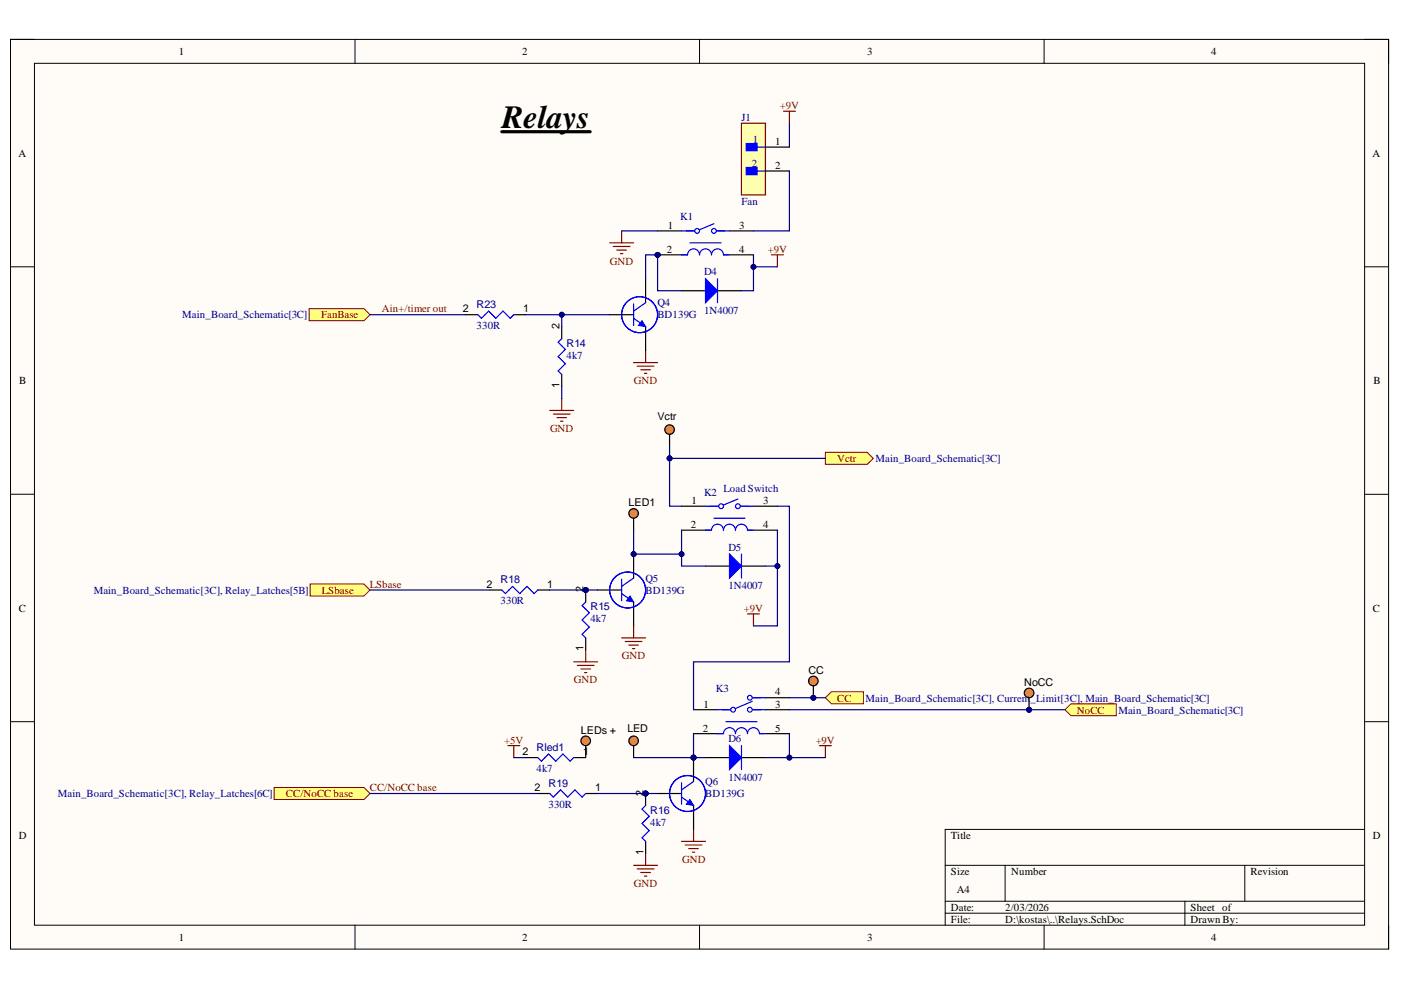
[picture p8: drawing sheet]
<svg xmlns="http://www.w3.org/2000/svg" width="297mm" height="210mm" viewBox="0 0 297 210" stroke-linecap="round" stroke-linejoin="round" font-family="sans-serif">
<defs><g id="words">
<text font-size="6.8" x="106.4" y="27.2">Relays</text>
<g font-size="2.3">
<text x="37.9" y="11.7">1</text>
<text x="110.7" y="11.7">2</text>
<text x="183.9" y="11.7">3</text>
<text x="256.8" y="11.7">4</text>
<text x="3.9" y="33.3">A</text>
<text x="164.3" y="30.8">1</text>
<text x="164.3" y="35.8">2</text>
<text x="291" y="33.3">A</text>
<text x="141.4" y="53.6">2</text>
<text x="141.6" y="48.5">1</text>
<text x="156.7" y="53.6">4</text>
<text x="156.7" y="48.5">3</text>
<text x="98.1" y="66.2">2</text>
<text x="111" y="66.2">1</text>
<text x="118.7" y="69.8" transform="rotate(-90 118.7 69.8)">2</text>
<text x="4.1" y="81.4">B</text>
<text x="118.7" y="82.3" transform="rotate(-90 118.7 82.3)">1</text>
<text x="291.2" y="81.4">B</text>
<text x="139.4" y="89.1">Vctr</text>
<text x="133.3" y="107.4">LED1</text>
<text x="146.6" y="106.9">1</text>
<text x="161.8" y="106.9">3</text>
<text x="146.5" y="111.9">2</text>
<text x="161.8" y="111.9">4</text>
<text x="103.2" y="124.6">2</text>
<text x="116" y="124.6">1</text>
<text x="123.7" y="125.6" transform="rotate(-90 123.7 125.6)">2</text>
<text x="4" y="129.7">C</text>
<text x="291.1" y="129.7">C</text>
<text x="123.7" y="138.1" transform="rotate(-90 123.7 138.1)">1</text>
<text x="171.4" y="142.9">CC</text>
<text x="164.3" y="147.4">4</text>
<text x="217.2" y="145.5">NoCC</text>
<text x="123.1" y="155.6">LEDs +</text>
<text x="133" y="155.1">LED</text>
<text x="149" y="155.1">2</text>
<text x="149.2" y="150">1</text>
<text x="164.3" y="155.1">5</text>
<text x="164.3" y="150">3</text>
<text x="110.8" y="160.2">2</text>
<text x="123.6" y="160.2">1</text>
<text x="113.3" y="167.8">2</text>
<text x="126.2" y="167.8">1</text>
<text x="136.4" y="168.7" transform="rotate(-90 136.4 168.7)">2</text>
<text x="4" y="177.9">D</text>
<text x="201.6" y="177.9">Title</text>
<text x="291.1" y="177.9">D</text>
<text x="136.4" y="181.3" transform="rotate(-90 136.4 181.3)">1</text>
<text x="201.6" y="185.5">Size</text>
<text x="214.4" y="185.5">Number</text>
<text x="265.1" y="185.5">Revision</text>
<text x="202.9" y="189.3">A4</text>
<text x="201.6" y="193.1">Date:</text>
<text x="201.6" y="195.7">File:</text>
<text x="213.1" y="193.1">2/03/2026</text>
<text x="213.1" y="195.7">D:\kostas\..\Relays.SchDoc</text>
<text x="252.4" y="193.1">Sheet of</text>
<text x="252.4" y="195.7">Drawn By:</text>
<text x="37.9" y="199.5">1</text>
<text x="110.7" y="199.5">2</text>
<text x="183.9" y="199.5">3</text>
<text x="256.8" y="199.5">4</text>
</g>
<g font-size="2.3" fill="#800000">
<text x="165.3" y="23.1">+9V</text>
<text x="162.8" y="53.6">+9V</text>
<text x="129.3" y="56.1">GND</text>
<text x="68.1" y="67.5">FanBase</text>
<text x="80.9" y="66.2">Ain+/timer out</text>
<text x="134.4" y="81.4">GND</text>
<text x="116.6" y="91.7">GND</text>
<text x="177.5" y="98">Vctr</text>
<text x="68.2" y="125.9">LSbase</text>
<text x="78.4" y="124.6">LSbase</text>
<text x="157.7" y="129.7">+9V</text>
<text x="131.8" y="139.8">GND</text>
<text x="121.7" y="144.9">GND</text>
<text x="177.5" y="148.8">CC</text>
<text x="228.3" y="151.3">NoCC</text>
<text x="106.9" y="157.6">+5V</text>
<text x="172.9" y="157.6">+9V</text>
<text x="78.4" y="167.8">CC/NoCC base</text>
<text x="60.6" y="169">CC/NoCC base</text>
<text x="144.6" y="183">GND</text>
<text x="134.4" y="188.1">GND</text>
</g>
<g font-size="2.3" fill="#000080">
<text x="157.2" y="25.6">J1</text>
<text x="159.4" y="35.3">2</text>
<text x="159.6" y="30.2">1</text>
<text x="144.2" y="46.7">K1</text>
<text x="157.2" y="43.4">Fan</text>
<text x="149.3" y="58.4">D4</text>
<text x="101.1" y="65.2">R23</text>
<text x="139.4" y="65">Q4</text>
<text x="38.6" y="67.5">Main_Board_Schematic[3C]</text>
<text x="101.1" y="69.8">330R</text>
<text x="139.4" y="67.5">BD139G</text>
<text x="149.3" y="66.5">1N4007</text>
<text x="120.1" y="76.1">4k7</text>
<text x="120.1" y="73.6">R14</text>
<text x="185.6" y="98">Main_Board_Schematic[3C]</text>
<text x="149.3" y="105.1">K2</text>
<text x="153.4" y="104.3">Load Switch</text>
<text x="154.4" y="116.8">D5</text>
<text x="19.9" y="125.9">Main_Board_Schematic[3C], Relay_Latches[5B]</text>
<text x="106.1" y="123.6">R18</text>
<text x="136.8" y="123.3">Q5</text>
<text x="136.8" y="125.9">BD139G</text>
<text x="154.4" y="124.9">1N4007</text>
<text x="106.1" y="128.2">330R</text>
<text x="125.2" y="132">4k7</text>
<text x="125.2" y="129.4">R15</text>
<text x="151.8" y="146.7">K3</text>
<text x="183.5" y="148.8">Main_Board_Schematic[3C], Current</text>
<text x="218.5" y="148.8">_Limit[3C], Main_Board_Schematic[3C]</text>
<text x="237.1" y="151.3">Main_Board_Schematic[3C]</text>
<text x="113.7" y="159.2">Rled1</text>
<text x="154.4" y="157.4">D6</text>
<text x="113.7" y="163.7">4k7</text>
<text x="116.3" y="166.8">R19</text>
<text x="149.5" y="166.5">Q6</text>
<text x="154.4" y="165.5">1N4007</text>
<text x="12.3" y="169">Main_Board_Schematic[3C], Relay_Latches[6C]</text>
<text x="116.3" y="171.3">330R</text>
<text x="137.8" y="172.6">R16</text>
<text x="149.5" y="169">BD139G</text>
<text x="137.8" y="175.1">4k7</text>
</g>
</g></defs>
<path d="M2.2 8.4h292.2v192.8h-292.2z" fill-rule="evenodd" fill="#fffcf8"/>
<path d="M2.2 8.4h292.2v192.8h-292.2z" fill="none" stroke="#000" stroke-width=".21"/>
<path d="M7.3 13.4h282v182.8h-282z" fill-rule="evenodd" fill="#fffcf8"/>
<g fill="none" stroke="#000" stroke-width=".21">
<path d="M2.2 8.3h5.1M7.3 13.4h282v182.8h-282zM75.3 8.3v5.1M148.3 8.3v5.1M221.4 8.4v5M289.3 8.4h5.1v5M2.2 56.6h5.1M289.3 56.6h5.1M2.2 104.8h5.1M289.3 104.8h5.1M2.2 153h5.1M289.3 153h5.1"/>
<path d="M289.3 175.9h-88.9v20.3M75.3 196.2v5M148.3 196.2v5M200.4 183.5h88.9M200.4 191.1h88.9M200.4 193.6h88.9M213.1 183.5v7.6M221.4 196.2v5M251.2 191.1v5.1M263.9 183.5v7.6M294.4 196.2v5"/>
</g>
<path d="M134.3 76.9h5.1M135.1 77.6h3.6M135.9 78.4h2M136.6 79.2h.5M136.9 74.3v2.6" fill="none" stroke="#800000" stroke-width=".25"/>
<path d="M144.5 112.4h5.1M144.5 107.3h5.1M159.7 112.4h5.1M159.7 107.3h5.1M147 155.6h5.1M147 150.5h5.1M162.3 155.6h5.1M162.3 147.9h5.1M162.3 150.5h5.1" fill="none" stroke="#000" stroke-width=".25"/>
<g fill="none" stroke="#00f" stroke-width=".25">
<path d="M149.6 112.4h1.3a1.27 1.27 0 0 1 1.2-1.3 1.27 1.27 0 0 1 1.3 1.3 1.27 1.27 0 0 1 1.3-1.3 1.27 1.27 0 0 1 1.2 1.3 1.27 1.27 0 0 1 1.3-1.3 1.27 1.27 0 0 1 1.3 1.3h1.2M149.6 107.3h2.5M151.4 109.9h6.6M156.4 105.8l-3 1.3M157.2 107.3h2.5M152.1 155.6h1.3a1.27 1.27 0 0 1 1.3-1.3 1.27 1.27 0 0 1 1.2 1.3 1.27 1.27 0 0 1 1.3-1.3 1.27 1.27 0 0 1 1.3 1.3 1.27 1.27 0 0 1 1.2-1.3 1.27 1.27 0 0 1 1.3 1.3h1.3M152.1 150.5h2.6M153.9 153h6.6M159.5 148.7l-3.6 1.5M159.7 147.9h2.6M159.7 150.5h2.6"/>
<circle cx="152.9" cy="107.3" r=".51"/>
<circle cx="156.4" cy="107.3" r=".51"/>
<circle cx="155.4" cy="150.5" r=".51"/>
<circle cx="159" cy="150.5" r=".51"/>
<circle cx="159" cy="147.9" r=".51"/>
</g>
<circle cx="139.4" cy="54" r=".51" fill="#000080"/>
<circle cx="139.4" cy="54" r=".51" fill="none" stroke="#000080" stroke-width=".21"/>
<path d="M139.4 54h5.1M154.7 54h5" fill="none" stroke="#000" stroke-width=".25"/>
<circle cx="139.4" cy="54" r=".51" fill="#000080"/>
<circle cx="139.4" cy="54" r=".51" fill="none" stroke="#000080" stroke-width=".21"/>
<path d="M139.4 49h5.1M154.7 49h5M144.5 61.6h5.1M152.1 61.6h5.1" fill="none" stroke="#000" stroke-width=".25"/>
<g fill="none" stroke="#00f" stroke-width=".25">
<path d="M144.5 54h1.3a1.27 1.27 0 0 1 1.2-1.2 1.27 1.27 0 0 1 1.3 1.2 1.27 1.27 0 0 1 1.3-1.2 1.27 1.27 0 0 1 1.3 1.2 1.27 1.27 0 0 1 1.2-1.2 1.27 1.27 0 0 1 1.3 1.2h1.3M144.5 49h2.5M146.3 51.5h6.6M151.4 47.4l-3.1 1.3M152.1 49h2.6"/>
<circle cx="147.8" cy="49" r=".51"/>
<circle cx="151.4" cy="49" r=".51"/>
</g>
<path d="M149.6 59.1l2.5 2.5-2.5 2.6z" fill="#00f"/>
<path d="M149.6 59.1l2.5 2.5-2.5 2.6zM152.1 59.1v5.1" fill="none" stroke="#00f" stroke-width=".25"/>
<path d="M149.6 120h5.1M157.2 120h5.1" fill="none" stroke="#000" stroke-width=".25"/>
<path d="M154.7 117.5l2.5 2.5-2.5 2.6z" fill="#00f"/>
<path d="M154.7 117.5l2.5 2.5-2.5 2.6zM157.2 117.5v5.1" fill="none" stroke="#00f" stroke-width=".25"/>
<path d="M149.6 160.6h5.1M157.2 160.6h5.1" fill="none" stroke="#000" stroke-width=".25"/>
<path d="M154.7 158.1l2.5 2.5-2.5 2.6z" fill="#00f"/>
<path d="M154.7 158.1l2.5 2.5-2.5 2.6zM157.2 158.1v5.1" fill="none" stroke="#00f" stroke-width=".25"/>
<path d="M129.3 51.5h5M130 52.3h3.6M130.8 53h2M131.5 53.8h.6M131.8 49v2.5M163.6 54h2.5M164.8 54v2.6" fill="none" stroke="#800000" stroke-width=".25"/>
<path d="M157.2 26.1h5.1v15.2h-5.1z" fill-rule="evenodd" fill="#ffffb0"/>
<path d="M157.2 26.1h5.1v15.2h-5.1z" fill="none" stroke="#800000" stroke-width=".25"/>
<path d="M158.2 30.4h2.3v1.6h-2.3z" fill-rule="evenodd" fill="#00f"/>
<path d="M158.2 30.4h2.3v1.6h-2.3zM160.5 31.2h1.8" fill="none" stroke="#00f" stroke-width=".25"/>
<path d="M158.2 35.5h2.3v1.5h-2.3z" fill-rule="evenodd" fill="#00f"/>
<path d="M158.2 35.5h2.3v1.5h-2.3zM160.5 36.3h1.8M119.1 71.8l-.8 .8 1.6 1.5-1.6 1.5 1.6 1.5-1.6 1.6 .8 .7" fill="none" stroke="#00f" stroke-width=".25"/>
<path d="M162.3 31.2h5.1M162.3 36.3h5.1M119.1 69.3v2.5M119.1 79.4v2.6" fill="none" stroke="#000" stroke-width=".25"/>
<g fill="none" stroke="#800000" stroke-width=".25">
<path d="M166.1 23.6h2.5M167.4 23.6v2.5M116.6 87h5M117.3 87.8h3.6M118.1 88.5h2M118.8 89.3h.5M119.1 84.5v2.5M144.5 178.4h5.1M145.3 179.2h3.5M146 179.9h2.1M147 175.9v2.5M134.3 183.5h5.1"/>
<path d="M135.1 184.2h3.6M135.9 185h2M136.6 185.8h.5M136.9 180.9v2.6M146.8 180.7h.5"/>
</g>
<circle cx="136.9" cy="168.2" r=".51" fill="#000080"/>
<circle cx="136.9" cy="168.2" r=".51" fill="none" stroke="#000080" stroke-width=".21"/>
<path d="M136.9 168.2v2.6" fill="none" stroke="#000" stroke-width=".25"/>
<circle cx="136.9" cy="168.2" r=".51" fill="#000080"/>
<circle cx="136.9" cy="168.2" r=".51" fill="none" stroke="#000080" stroke-width=".21"/>
<path d="M136.9 178.4v2.5" fill="none" stroke="#000" stroke-width=".25"/>
<path d="M136.9 170.8l-.8 .7 1.5 1.6-1.5 1.5 1.5 1.5-1.5 1.5 .8 .8" fill="none" stroke="#00f" stroke-width=".25"/>
<path d="M124.2 137.8v2.5M131.8 135.2h5.1M132.6 136h3.5M133.3 136.8h2.1M134.1 137.5h.5M134.3 132.7v2.5M121.6 140.3h5.1M122.4 141.1h3.6M123.2 141.8h2M123.9 142.6h.5" fill="none" stroke="#800000" stroke-width=".25"/>
<circle cx="124.2" cy="125.1" r=".51" fill="#000080"/>
<circle cx="124.2" cy="125.1" r=".51" fill="none" stroke="#000080" stroke-width=".21"/>
<path d="M124.2 125.1v2.5" fill="none" stroke="#000" stroke-width=".25"/>
<circle cx="124.2" cy="125.1" r=".51" fill="#000080"/>
<circle cx="124.2" cy="125.1" r=".51" fill="none" stroke="#000080" stroke-width=".21"/>
<path d="M124.2 135.2v2.6" fill="none" stroke="#000" stroke-width=".25"/>
<path d="M124.2 127.6l-.8 .8 1.5 1.5-1.5 1.5 1.5 1.6-1.5 1.5 .8 .7" fill="none" stroke="#00f" stroke-width=".25"/>
<circle cx="172.4" cy="147.9" r=".51" fill="#000080"/>
<circle cx="172.4" cy="147.9" r=".51" fill="none" stroke="#000080" stroke-width=".21"/>
<circle cx="172.4" cy="144.4" r="1.01" fill="#fd8300"/>
<g fill="none" stroke="#000" stroke-width=".25">
<path d="M172.4 145.4v2.5"/>
<circle cx="172.4" cy="144.4" r="1.01"/>
</g>
<circle cx="172.4" cy="147.9" r=".51" fill="#000080"/>
<circle cx="172.4" cy="147.9" r=".51" fill="none" stroke="#000080" stroke-width=".21"/>
<circle cx="218.2" cy="150.5" r=".51" fill="#000080"/>
<circle cx="218.2" cy="150.5" r=".51" fill="none" stroke="#000080" stroke-width=".21"/>
<circle cx="218.2" cy="146.9" r="1.02" fill="#fd8300"/>
<g fill="none" stroke="#000" stroke-width=".25">
<path d="M218.2 147.9v2.6"/>
<circle cx="218.2" cy="146.9" r="1.02"/>
</g>
<circle cx="218.2" cy="150.5" r=".51" fill="#000080"/>
<circle cx="218.2" cy="150.5" r=".51" fill="none" stroke="#000080" stroke-width=".21"/>
<circle cx="142" cy="91.1" r="1.01" fill="#fd8300"/>
<g fill="none" stroke="#000" stroke-width=".25">
<path d="M142 92.1v2.5"/>
<circle cx="142" cy="91.1" r="1.01"/>
</g>
<path d="M158.5 130.2h2.5M159.7 130.2v2.5M173.7 158.1h2.6M175 158.1v2.5" fill="none" stroke="#800000" stroke-width=".25"/>
<circle cx="134.3" cy="157.1" r="1.02" fill="#fd8300"/>
<g fill="none" stroke="#000" stroke-width=".25">
<path d="M134.3 158.1v2.5"/>
<circle cx="134.3" cy="157.1" r="1.02"/>
</g>
<circle cx="134.3" cy="108.9" r="1.01" fill="#fd8300"/>
<g fill="none" stroke="#000" stroke-width=".25">
<path d="M134.3 109.9v2.5"/>
<circle cx="134.3" cy="108.9" r="1.01"/>
</g>
<circle cx="124.2" cy="157.1" r="1.02" fill="#fd8300"/>
<g fill="none" stroke="#000" stroke-width=".25">
<path d="M124.2 158.1v2.5h-2.6M111.5 160.6h2.5"/>
<circle cx="124.2" cy="157.1" r="1.02"/>
</g>
<path d="M107.7 158.1h2.5M108.9 158.1v2.5" fill="none" stroke="#800000" stroke-width=".25"/>
<path d="M114 160.6l.8 .8 1.5-1.5 1.5 1.5 1.5-1.5 1.6 1.5 .7-.8" fill="none" stroke="#00f" stroke-width=".25"/>
<path d="M106.4 27.9h18.7" fill="none" stroke="#000" stroke-width=".68"/>
<path d="M58.1 167h19.1l1.2 1.2-1.2 1.3h-19.1z" fill-rule="evenodd" fill="#ffff80"/>
<path d="M58.1 167h19.1l1.2 1.2-1.2 1.3h-19.1z" fill="none" stroke="#800000" stroke-width=".21"/>
<path d="M65.7 123.8h11.5l1.2 1.3-1.2 1.3h-11.5z" fill-rule="evenodd" fill="#ffff80"/>
<path d="M65.7 123.8h11.5l1.2 1.3-1.2 1.3h-11.5z" fill="none" stroke="#800000" stroke-width=".21"/>
<path d="M65.5 65.5h11.7l1.2 1.2-1.2 1.3h-11.7z" fill-rule="evenodd" fill="#ffff80"/>
<path d="M65.5 65.5h11.7l1.2 1.2-1.2 1.3h-11.7z" fill="none" stroke="#800000" stroke-width=".21"/>
<path d="M136.9 59.1v5.1M98.8 66.7h2.5M108.9 66.7h2.6M129.3 66.7h5M136.9 69.3v5M103.9 125.1h2.5M114 125.1h2.6M114 168.2h2.6M124.2 168.2h2.5" fill="none" stroke="#000" stroke-width=".25"/>
<path d="M101.3 66.7l.8 .8 1.5-1.5 1.5 1.5 1.5-1.5 1.6 1.5 .7-.8M134.3 67.5l2.6 1.8M134.3 64.4v4.6M136.9 64.2l-2.6 1.8M106.4 125.1l.8 .8 1.5-1.6 1.5 1.6 1.5-1.6 1.6 1.6 .7-.8M116.6 168.2l.7 .8 1.5-1.5 1.6 1.5 1.5-1.5 1.5 1.5 .8-.8" fill="none" stroke="#00f" stroke-width=".25"/>
<path d="M136.1 68l.8 1.3-1.5-.3z" fill="#00f"/>
<path d="M136.1 68l.8 1.3-1.5-.3z" fill="none" stroke="#00f" stroke-width=".21"/>
<circle cx="135.6" cy="66.7" r="3.8" fill="none" stroke="#00f" stroke-width=".25"/>
<circle cx="134.3" cy="117.5" r=".51" fill="#000080"/>
<circle cx="134.3" cy="117.5" r=".51" fill="none" stroke="#000080" stroke-width=".21"/>
<path d="M134.3 117.5v5.1M126.7 125.1h5.1M134.3 127.6v5.1" fill="none" stroke="#000" stroke-width=".25"/>
<circle cx="134.3" cy="117.5" r=".51" fill="#000080"/>
<circle cx="134.3" cy="117.5" r=".51" fill="none" stroke="#000080" stroke-width=".21"/>
<path d="M131.8 125.9l2.5 1.7M131.8 122.8v4.6M134.3 122.6l-2.5 1.7" fill="none" stroke="#00f" stroke-width=".25"/>
<path d="M133.6 126.4l.7 1.2-1.5-.2z" fill="#00f"/>
<path d="M133.6 126.4l.7 1.2-1.5-.2z" fill="none" stroke="#00f" stroke-width=".21"/>
<circle cx="133.1" cy="125.1" r="3.8" fill="none" stroke="#00f" stroke-width=".25"/>
<circle cx="147" cy="160.6" r=".51" fill="#000080"/>
<circle cx="147" cy="160.6" r=".51" fill="none" stroke="#000080" stroke-width=".21"/>
<path d="M139.4 168.2h5.1M147 160.6v5.1M147 170.8v5.1" fill="none" stroke="#000" stroke-width=".25"/>
<circle cx="147" cy="160.6" r=".51" fill="#000080"/>
<circle cx="147" cy="160.6" r=".51" fill="none" stroke="#000080" stroke-width=".21"/>
<path d="M144.5 169l2.5 1.8M144.5 166v4.5M147 165.7l-2.5 1.8" fill="none" stroke="#00f" stroke-width=".25"/>
<path d="M146.3 169.5l.7 1.3-1.5-.3z" fill="#00f"/>
<path d="M146.3 169.5l.7 1.3-1.5-.3z" fill="none" stroke="#00f" stroke-width=".21"/>
<circle cx="145.8" cy="168.2" r="3.8" fill="none" stroke="#00f" stroke-width=".25"/>
<path d="M175 147.9l1.3-1.2h6.8v2.5h-6.8z" fill-rule="evenodd" fill="#ffff80"/>
<path d="M175 147.9l1.3-1.2h6.8v2.5h-6.8z" fill="none" stroke="#800000" stroke-width=".21"/>
<path d="M225.8 150.5l1.3-1.3h9.6v2.5h-9.6z" fill-rule="evenodd" fill="#ffff80"/>
<path d="M225.8 150.5l1.3-1.3h9.6v2.5h-9.6z" fill="none" stroke="#800000" stroke-width=".21"/>
<path d="M175 95.9h8.9l1.3 1.3-1.3 1.3h-8.9z" fill-rule="evenodd" fill="#ffff80"/>
<path d="M175 95.9h8.9l1.3 1.3-1.3 1.3h-8.9z" fill="none" stroke="#800000" stroke-width=".21"/>
<path d="M139.4 54h-2.5v5.1" fill="none" stroke="#000080" stroke-width=".25"/>
<circle cx="139.4" cy="54" r=".51" fill="#000080"/>
<circle cx="139.4" cy="54" r=".51" fill="none" stroke="#000080" stroke-width=".21"/>
<path d="M139.4 54v7.6h5.1" fill="none" stroke="#000080" stroke-width=".25"/>
<circle cx="139.4" cy="54" r=".51" fill="#000080"/>
<circle cx="139.4" cy="54" r=".51" fill="none" stroke="#000080" stroke-width=".21"/>
<path d="M159.7 54v7.6h-2.5" fill="none" stroke="#000080" stroke-width=".25"/>
<circle cx="159.7" cy="56.6" r=".51" fill="#000080"/>
<circle cx="159.7" cy="56.6" r=".51" fill="none" stroke="#000080" stroke-width=".21"/>
<path d="M159.7 56.6h5.1" fill="none" stroke="#000080" stroke-width=".25"/>
<circle cx="159.7" cy="56.6" r=".51" fill="#000080"/>
<circle cx="159.7" cy="56.6" r=".51" fill="none" stroke="#000080" stroke-width=".21"/>
<path d="M167.4 36.3v12.7h-7.7M167.4 26.1v5.1M131.8 49h7.6M167.4 155.6v5h-5.1" fill="none" stroke="#000080" stroke-width=".25"/>
<circle cx="167.4" cy="160.6" r=".51" fill="#000080"/>
<circle cx="167.4" cy="160.6" r=".51" fill="none" stroke="#000080" stroke-width=".21"/>
<path d="M147 155.6v5h2.6" fill="none" stroke="#000080" stroke-width=".25"/>
<circle cx="147" cy="160.6" r=".51" fill="#000080"/>
<circle cx="147" cy="160.6" r=".51" fill="none" stroke="#000080" stroke-width=".21"/>
<path d="M167.4 147.9h7.6" fill="none" stroke="#000080" stroke-width=".25"/>
<circle cx="172.4" cy="147.9" r=".51" fill="#000080"/>
<circle cx="172.4" cy="147.9" r=".51" fill="none" stroke="#000080" stroke-width=".21"/>
<path d="M167.4 150.5h58.4" fill="none" stroke="#000080" stroke-width=".25"/>
<circle cx="218.2" cy="150.5" r=".51" fill="#000080"/>
<circle cx="218.2" cy="150.5" r=".51" fill="none" stroke="#000080" stroke-width=".21"/>
<path d="M164.8 107.3h2.6v33h-20.4v10.2M167.4 160.6h7.6" fill="none" stroke="#000080" stroke-width=".25"/>
<circle cx="167.4" cy="160.6" r=".51" fill="#000080"/>
<circle cx="167.4" cy="160.6" r=".51" fill="none" stroke="#000080" stroke-width=".21"/>
<path d="M134.3 160.6h12.7" fill="none" stroke="#000080" stroke-width=".25"/>
<circle cx="147" cy="160.6" r=".51" fill="#000080"/>
<circle cx="147" cy="160.6" r=".51" fill="none" stroke="#000080" stroke-width=".21"/>
<path d="M142 97.2v10.1h2.5M108.9 160.6h2.6" fill="none" stroke="#000080" stroke-width=".25"/>
<circle cx="142" cy="97.2" r=".51" fill="#000080"/>
<circle cx="142" cy="97.2" r=".51" fill="none" stroke="#000080" stroke-width=".21"/>
<path d="M144.5 112.4v5.1" fill="none" stroke="#000080" stroke-width=".25"/>
<circle cx="144.5" cy="117.5" r=".51" fill="#000080"/>
<circle cx="144.5" cy="117.5" r=".51" fill="none" stroke="#000080" stroke-width=".21"/>
<path d="M162.3 120h2.5" fill="none" stroke="#000080" stroke-width=".25"/>
<circle cx="164.8" cy="120" r=".51" fill="#000080"/>
<circle cx="164.8" cy="120" r=".51" fill="none" stroke="#000080" stroke-width=".21"/>
<path d="M164.8 112.4v20.3h-5.1" fill="none" stroke="#000080" stroke-width=".25"/>
<circle cx="164.8" cy="120" r=".51" fill="#000080"/>
<circle cx="164.8" cy="120" r=".51" fill="none" stroke="#000080" stroke-width=".21"/>
<path d="M78.4 168.2h35.6M126.7 168.2h10.2" fill="none" stroke="#000080" stroke-width=".25"/>
<circle cx="136.9" cy="168.2" r=".51" fill="#000080"/>
<circle cx="136.9" cy="168.2" r=".51" fill="none" stroke="#000080" stroke-width=".21"/>
<path d="M136.9 168.2h2.5" fill="none" stroke="#000080" stroke-width=".25"/>
<circle cx="136.9" cy="168.2" r=".51" fill="#000080"/>
<circle cx="136.9" cy="168.2" r=".51" fill="none" stroke="#000080" stroke-width=".21"/>
<path d="M78.4 125.1h25.5M116.6 125.1h7.6" fill="none" stroke="#000080" stroke-width=".25"/>
<circle cx="124.2" cy="125.1" r=".51" fill="#000080"/>
<circle cx="124.2" cy="125.1" r=".51" fill="none" stroke="#000080" stroke-width=".21"/>
<path d="M124.2 125.1h2.5" fill="none" stroke="#000080" stroke-width=".25"/>
<circle cx="124.2" cy="125.1" r=".51" fill="#000080"/>
<circle cx="124.2" cy="125.1" r=".51" fill="none" stroke="#000080" stroke-width=".21"/>
<path d="M78.4 66.7h20.4M111.5 66.7h17.8" fill="none" stroke="#000080" stroke-width=".25"/>
<circle cx="119.1" cy="66.7" r=".51" fill="#000080"/>
<circle cx="119.1" cy="66.7" r=".51" fill="none" stroke="#000080" stroke-width=".21"/>
<path d="M119.1 66.7v2.6M119.1 82v2.5" fill="none" stroke="#000080" stroke-width=".25"/>
<circle cx="119.1" cy="66.7" r=".51" fill="#000080"/>
<circle cx="119.1" cy="66.7" r=".51" fill="none" stroke="#000080" stroke-width=".21"/>
<path d="M134.3 112.4v5.1h10.2v2.5h5.1" fill="none" stroke="#000080" stroke-width=".25"/>
<circle cx="134.3" cy="117.5" r=".51" fill="#000080"/>
<circle cx="134.3" cy="117.5" r=".51" fill="none" stroke="#000080" stroke-width=".21"/>
<circle cx="144.5" cy="117.5" r=".51" fill="#000080"/>
<circle cx="144.5" cy="117.5" r=".51" fill="none" stroke="#000080" stroke-width=".21"/>
<path d="M142 97.2h33" fill="none" stroke="#000080" stroke-width=".25"/>
<circle cx="142" cy="97.2" r=".51" fill="#000080"/>
<circle cx="142" cy="97.2" r=".51" fill="none" stroke="#000080" stroke-width=".21"/>
<path d="M142 94.6v2.6" fill="none" stroke="#000080" stroke-width=".25"/>
<circle cx="142" cy="97.2" r=".51" fill="#000080"/>
<circle cx="142" cy="97.2" r=".51" fill="none" stroke="#000080" stroke-width=".21"/>
<use href="#words"/>
</svg>
